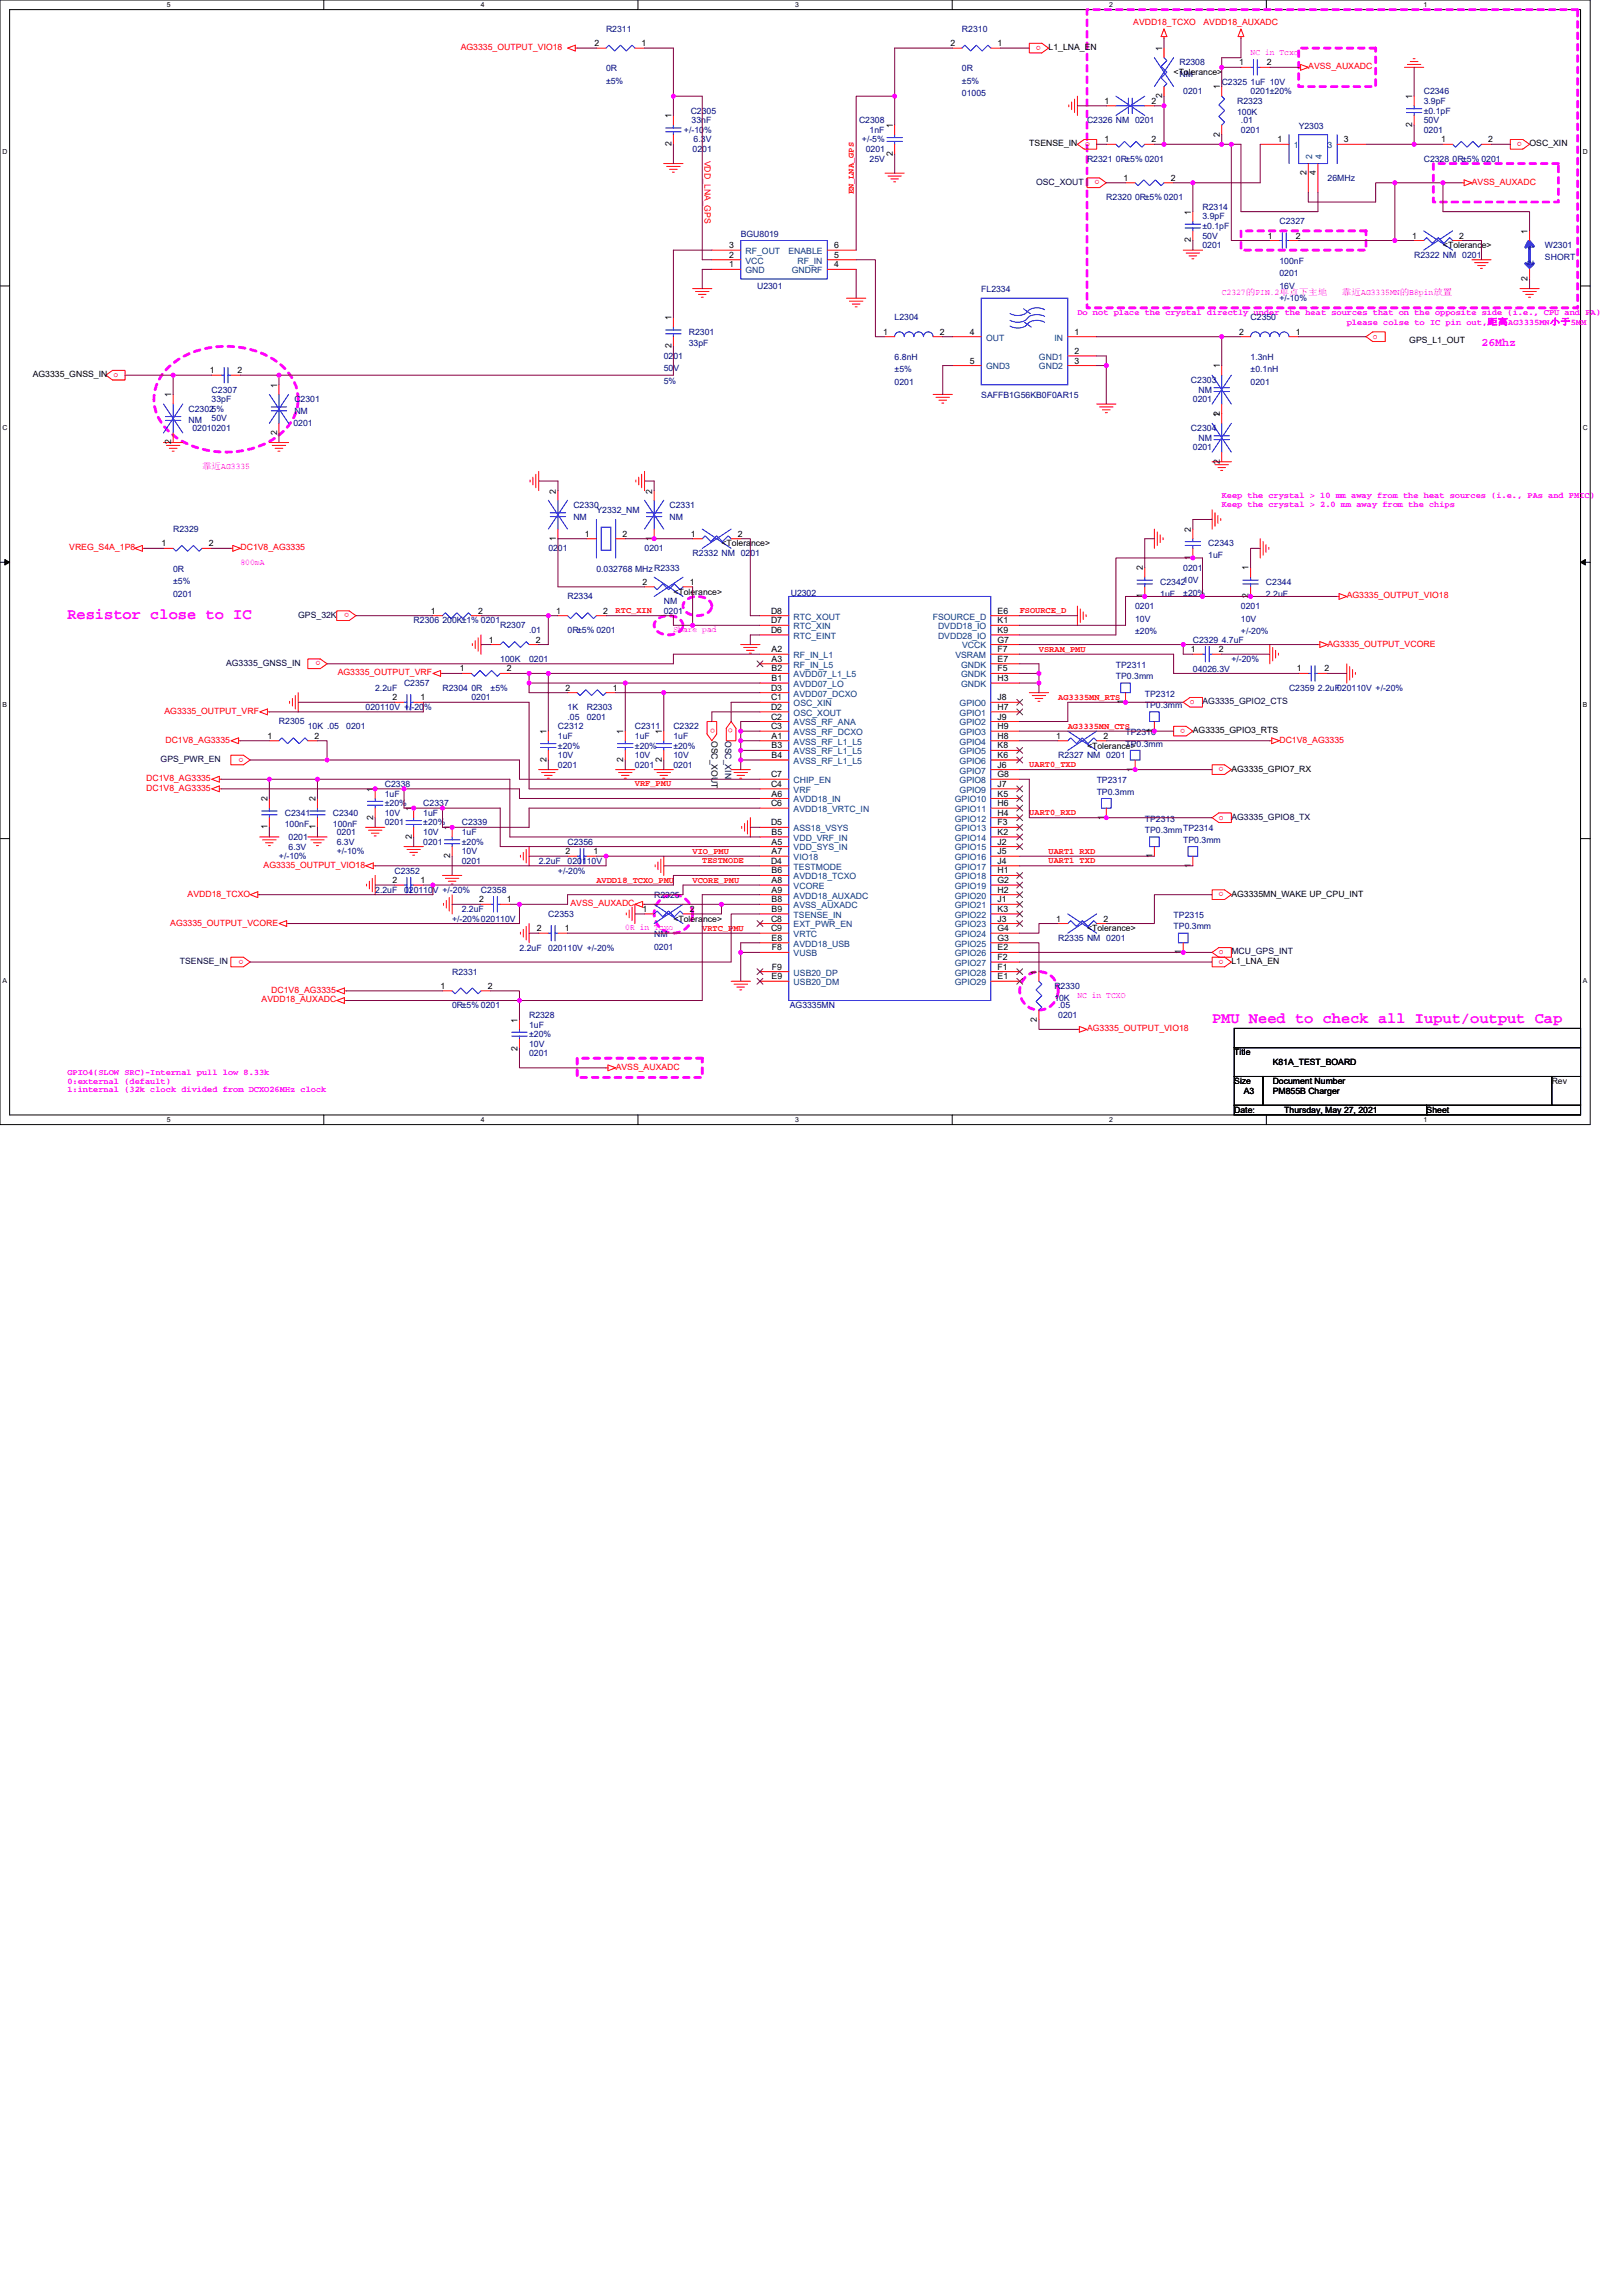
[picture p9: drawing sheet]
<svg xmlns="http://www.w3.org/2000/svg" width="210mm" height="297mm" viewBox="0 0 210 297" stroke-linecap="round" stroke-linejoin="round" font-family="sans-serif">
<defs><g id="words">
<g font-size="2" fill="#f0f">
<text x="8.7" y="80.1">Resistor close to IC</text>
<text x="156.8" y="132.3">PMU Need to check all Iuput/output Cap</text>
</g>
<text font-size="1.5" fill="#f0f" x="191.7" y="44.8">26Mhz</text>
<g font-size="1.1">
<text x="76.9" y="6">2</text>
<text x="83" y="6">1</text>
<text x="123" y="6">2</text>
<text x="129.1" y="6">1</text>
<text x="135.7" y="6.5">L1_LNA_EN</text>
<text x="150.3" y="6.6" transform="rotate(-90 150.3 6.6)">1</text>
<text x="151.8" y="9.7">&lt;Tolerance&gt;</text>
<text x="157.8" y="11.6" transform="rotate(-90 157.8 11.6)">1</text>
<text x="160.3" y="8.5">1</text>
<text x="163.9" y="8.5">2</text>
<text x="86.9" y="15.3" transform="rotate(-90 86.9 15.3)">1</text>
<text x="115.5" y="16.6" transform="rotate(-90 115.5 16.6)">1</text>
<text x="142.9" y="13.4">1</text>
<text x="149" y="13.4">2</text>
<text x="150.3" y="12.7" transform="rotate(-90 150.3 12.7)">2</text>
<text x="157.8" y="17.7" transform="rotate(-90 157.8 17.7)">2</text>
<text x="182.7" y="16.4" transform="rotate(-90 182.7 16.4)">2</text>
<text x="182.7" y="12.8" transform="rotate(-90 182.7 12.8)">1</text>
<text x="86.9" y="18.9" transform="rotate(-90 86.9 18.9)">2</text>
<text x="115.5" y="20.2" transform="rotate(-90 115.5 20.2)">2</text>
<text x="133.2" y="18.9">TSENSE_IN</text>
<text x="142.9" y="18.4">1</text>
<text x="145.4" y="23.4">1</text>
<text x="149" y="18.4">2</text>
<text x="151.5" y="23.4">2</text>
<text x="165.3" y="18.4">1</text>
<text x="169" y="22.6" transform="rotate(-90 169 22.6)">2</text>
<text x="170.3" y="22.6" transform="rotate(-90 170.3 22.6)">4</text>
<text x="173.9" y="18.4">3</text>
<text x="186.4" y="18.4">1</text>
<text x="192.5" y="18.4">2</text>
<text x="197.9" y="18.9">OSC_XIN</text>
<text x="154.1" y="27.8" transform="rotate(-90 154.1 27.8)">1</text>
<text x="94.3" y="34.6">1</text>
<text x="94.3" y="33.4">2</text>
<text x="94.3" y="32.1">3</text>
<text x="107.9" y="34.6">4</text>
<text x="107.9" y="33.4">5</text>
<text x="107.9" y="32.1">6</text>
<text x="154.1" y="31.4" transform="rotate(-90 154.1 31.4)">2</text>
<text x="164" y="30.9">1</text>
<text x="167.6" y="30.9">2</text>
<text x="182.7" y="30.9">1</text>
<text x="186.7" y="32.1">&lt;Tolerance&gt;</text>
<text x="188.8" y="30.9">2</text>
<text x="197.6" y="30.2" transform="rotate(-90 197.6 30.2)">1</text>
<text x="86.9" y="41.4" transform="rotate(-90 86.9 41.4)">1</text>
<text x="197.6" y="36.3" transform="rotate(-90 197.6 36.3)">2</text>
<text x="86.9" y="45.1" transform="rotate(-90 86.9 45.1)">2</text>
<text x="114.3" y="43.3">1</text>
<text x="121.6" y="43.3">2</text>
<text x="125.5" y="43.3">4</text>
<text x="125.5" y="47">5</text>
<text x="139" y="47">3</text>
<text x="139" y="45.8">2</text>
<text x="139" y="43.3">1</text>
<text x="157.8" y="47.7" transform="rotate(-90 157.8 47.7)">1</text>
<text x="160.3" y="43.3">2</text>
<text x="167.6" y="43.3">1</text>
<text x="182.3" y="44.3">GPS_L1_OUT</text>
<text x="4.2" y="48.8">AG3335_GNSS_IN</text>
<text x="22.1" y="51.4" transform="rotate(-90 22.1 51.4)">1</text>
<text x="27.1" y="48.3">1</text>
<text x="30.7" y="48.3">2</text>
<text x="35.8" y="50.2" transform="rotate(-90 35.8 50.2)">1</text>
<text x="157.8" y="53.9" transform="rotate(-90 157.8 53.9)">12</text>
<text x="22.1" y="57.5" transform="rotate(-90 22.1 57.5)">2</text>
<text x="35.8" y="56.3" transform="rotate(-90 35.8 56.3)">2</text>
<text x="157.8" y="60" transform="rotate(-90 157.8 60)">2</text>
<text x="71.9" y="63.8" transform="rotate(-90 71.9 63.8)">2</text>
<text x="84.4" y="63.8" transform="rotate(-90 84.4 63.8)">2</text>
<text x="20.9" y="70.7">1</text>
<text x="27" y="70.7">2</text>
<text x="71.9" y="69.9" transform="rotate(-90 71.9 69.9)">1</text>
<text x="75.7" y="69.4">1</text>
<text x="80.5" y="69.4">2</text>
<text x="84.4" y="69.9" transform="rotate(-90 84.4 69.9)">1</text>
<text x="89.4" y="69.4">1</text>
<text x="93.3" y="70.7">&lt;Tolerance&gt;</text>
<text x="95.5" y="69.4">2</text>
<text x="154.1" y="68.8" transform="rotate(-90 154.1 68.8)">2</text>
<text x="83.1" y="75.7">2</text>
<text x="87.1" y="76.9">&lt;Tolerance&gt;</text>
<text x="89.2" y="75.7">1</text>
<text x="147.9" y="77.4" transform="rotate(-90 147.9 77.4)">1</text>
<text x="147.9" y="73.8" transform="rotate(-90 147.9 73.8)">2</text>
<text x="154.1" y="72.4" transform="rotate(-90 154.1 72.4)">1</text>
<text x="161.5" y="77.4" transform="rotate(-90 161.5 77.4)">2</text>
<text x="161.5" y="73.8" transform="rotate(-90 161.5 73.8)">1</text>
<text x="55.8" y="79.4">1</text>
<text x="61.9" y="79.4">2</text>
<text x="63.2" y="83.1">1</text>
<text x="69.3" y="83.1">2</text>
<text x="71.9" y="79.4">1</text>
<text x="78" y="79.4">2</text>
<text x="99.8" y="79.4">D8</text>
<text x="99.8" y="81.9">D6</text>
<text x="99.8" y="80.6">D7</text>
<text x="129.1" y="80.6">K1</text>
<text x="129.1" y="83.1">G7</text>
<text x="129.1" y="81.9">K9</text>
<text x="129.1" y="79.4">E6</text>
<text x="59.5" y="86.9">1</text>
<text x="65.6" y="86.9">2</text>
<text x="73.2" y="89.4">2</text>
<text x="79.3" y="89.4">1</text>
<text x="99.8" y="89.4">D3</text>
<text x="99.8" y="85.6">A3</text>
<text x="99.8" y="88.1">B1</text>
<text x="99.8" y="84.4">A2</text>
<text x="99.8" y="86.9">B2</text>
<text x="129.1" y="86.9">F5</text>
<text x="129.1" y="84.4">F7</text>
<text x="129.1" y="85.6">E7</text>
<text x="129.1" y="88.1">H3</text>
<text x="154.1" y="84.4">1</text>
<text x="157.7" y="84.4">2</text>
<text x="167.8" y="86.9">1</text>
<text x="171.4" y="86.9">2</text>
<text x="34.6" y="95.6">1</text>
<text x="40.7" y="95.6">2</text>
<text x="50.8" y="90.6">2</text>
<text x="54.4" y="90.6">1</text>
<text x="70.7" y="95" transform="rotate(-90 70.7 95)">1</text>
<text x="80.6" y="95" transform="rotate(-90 80.6 95)">1</text>
<text x="85.6" y="95" transform="rotate(-90 85.6 95)">1</text>
<text x="92.1" y="95.8" transform="rotate(90 92.1 95.8)">OSC_XOUT</text>
<text x="99.8" y="93.1">C2</text>
<text x="99.8" y="90.6">C1</text>
<text x="99.8" y="94.3">C3</text>
<text x="99.8" y="91.8">D2</text>
<text x="99.8" y="95.6">A1</text>
<text x="129.1" y="95.6">H8</text>
<text x="129.1" y="90.6">J8</text>
<text x="129.1" y="91.8">H7</text>
<text x="129.1" y="93.1">J9</text>
<text x="129.1" y="94.3">H9</text>
<text x="136.7" y="95.6">1</text>
<text x="142.8" y="95.6">2</text>
<text x="145.4" y="91.1" transform="rotate(-90 145.4 91.1)">1</text>
<text x="149.1" y="94.8" transform="rotate(-90 149.1 94.8)">1</text>
<text x="154.3" y="94.8">AG3335_GPIO3_RTS</text>
<text x="70.7" y="98.6" transform="rotate(-90 70.7 98.6)">2</text>
<text x="80.6" y="98.6" transform="rotate(-90 80.6 98.6)">2</text>
<text x="85.6" y="98.6" transform="rotate(-90 85.6 98.6)">2</text>
<text x="99.8" y="101.8">C4</text>
<text x="99.8" y="100.6">C7</text>
<text x="99.8" y="98.1">B4</text>
<text x="99.8" y="96.8">B3</text>
<text x="129.1" y="101.8">J7</text>
<text x="129.1" y="100.6">G8</text>
<text x="129.1" y="98.1">K6</text>
<text x="129.1" y="96.8">K8</text>
<text x="129.1" y="99.3">J6</text>
<text x="140.6" y="96.8">&lt;Tolerance&gt;</text>
<text x="146.6" y="99.8" transform="rotate(-90 146.6 99.8)">1</text>
<text x="159.3" y="99.8">AG3335_GPIO7_RX</text>
<text x="34.6" y="107.3" transform="rotate(-90 34.6 107.3)">1</text>
<text x="34.6" y="103.7" transform="rotate(-90 34.6 103.7)">2</text>
<text x="40.8" y="107.3" transform="rotate(-90 40.8 107.3)">1</text>
<text x="40.8" y="103.7" transform="rotate(-90 40.8 103.7)">2</text>
<text x="48.3" y="106" transform="rotate(-90 48.3 106)">2</text>
<text x="48.3" y="102.4" transform="rotate(-90 48.3 102.4)">1</text>
<text x="53.3" y="104.9" transform="rotate(-90 53.3 104.9)">1</text>
<text x="58.2" y="107.4" transform="rotate(-90 58.2 107.4)">1</text>
<text x="99.8" y="106.8">D5</text>
<text x="99.8" y="104.3">C6</text>
<text x="99.8" y="103">A6</text>
<text x="129.1" y="106.8">F3</text>
<text x="129.1" y="103">K5</text>
<text x="129.1" y="104.3">H6</text>
<text x="129.1" y="105.5">H4</text>
<text x="142.9" y="106" transform="rotate(-90 142.9 106)">1</text>
<text x="53.3" y="108.5" transform="rotate(-90 53.3 108.5)">2</text>
<text x="58.2" y="111" transform="rotate(-90 58.2 111)">2</text>
<text x="73.2" y="110.5">2</text>
<text x="76.8" y="110.5">1</text>
<text x="99.8" y="111.8">D4</text>
<text x="99.8" y="109.3">A5</text>
<text x="99.8" y="110.5">A7</text>
<text x="99.8" y="108">B5</text>
<text x="99.8" y="113">B6</text>
<text x="129.1" y="108">K2</text>
<text x="129.1" y="111.8">J4</text>
<text x="129.1" y="110.5">J5</text>
<text x="129.1" y="113">H1</text>
<text x="129.1" y="109.3">J2</text>
<text x="149.1" y="111" transform="rotate(-90 149.1 111)">1</text>
<text x="154.1" y="112.3" transform="rotate(-90 154.1 112.3)">1</text>
<text x="50.8" y="114.2">2</text>
<text x="54.4" y="114.2">1</text>
<text x="62" y="116.7">2</text>
<text x="65.6" y="116.7">1</text>
<text x="83.1" y="118">1</text>
<text x="87.1" y="119.2">&lt;Tolerance&gt;</text>
<text x="89.2" y="118">2</text>
<text x="99.8" y="119.2">C8</text>
<text x="99.8" y="116.7">B8</text>
<text x="99.8" y="118">B9</text>
<text x="99.8" y="114.2">A8</text>
<text x="99.8" y="115.5">A9</text>
<text x="129.1" y="118">K3</text>
<text x="129.1" y="116.7">J1</text>
<text x="129.1" y="119.2">J3</text>
<text x="129.1" y="114.2">G2</text>
<text x="129.1" y="115.5">H2</text>
<text x="136.7" y="119.2">1</text>
<text x="142.8" y="119.2">2</text>
<text x="159.3" y="116">AG3335MN_WAKE UP_CPU_INT</text>
<text x="69.4" y="120.5">2</text>
<text x="73.1" y="120.5">1</text>
<text x="99.8" y="120.5">C9</text>
<text x="99.8" y="121.7">E8</text>
<text x="99.9" y="125.5">F9</text>
<text x="99.9" y="123">F8</text>
<text x="129.1" y="124.2">F2</text>
<text x="129.1" y="121.7">G3</text>
<text x="129.1" y="125.5">F1</text>
<text x="129.1" y="120.5">G4</text>
<text x="129.1" y="123">E2</text>
<text x="140.6" y="120.5">&lt;Tolerance&gt;</text>
<text x="152.8" y="123.5" transform="rotate(-90 152.8 123.5)">1</text>
<text x="159.3" y="124.7">L1_LNA_EN</text>
<text x="57" y="127.9">1</text>
<text x="63.1" y="127.9">2</text>
<text x="99.8" y="126.7">E9</text>
<text x="129.1" y="126.7">E1</text>
<text x="134.2" y="126.1" transform="rotate(-90 134.2 126.1)">1</text>
<text x="67" y="135.9" transform="rotate(-90 67 135.9)">2</text>
<text x="67" y="132.3" transform="rotate(-90 67 132.3)">1</text>
<text x="134.2" y="132.2" transform="rotate(-90 134.2 132.2)">2</text>
<text x="159.7" y="136.5">Title</text>
<text x="164.7" y="137.8">K81A_TEST_BOARD</text>
<text x="159.7" y="140.3">Size</text>
<text x="160.9" y="141.5">A3</text>
<text x="164.7" y="140.3">Document Number</text>
<text x="164.7" y="141.5">PM855B Charger</text>
<text x="200.8" y="140.3">Rev</text>
<text x="159.7" y="144">Date:</text>
<text x="166.2" y="144">Thursday, May 27, 2021</text>
<text x="184.6" y="144">Sheet</text>
</g>
<g font-size="1.1" fill="#000080">
<text x="78.4" y="4.1">R2311</text>
<text x="124.5" y="4.1">R2310</text>
<text x="78.4" y="9.2">0R</text>
<text x="78.4" y="10.8">±5%</text>
<text x="124.5" y="9.2">0R</text>
<text x="124.5" y="10.8">±5%</text>
<text x="152.6" y="8.5">R2308</text>
<text x="152.6" y="10">NM</text>
<text x="158.1" y="11">C2325 1uF 10V</text>
<text x="88.5" y="17.2">+/-10%</text>
<text x="89.4" y="14.7">C2305</text>
<text x="89.5" y="15.9">33nF</text>
<text x="111.1" y="15.9">C2308</text>
<text x="112.5" y="17.2">1nF</text>
<text x="124.5" y="12.5">01005</text>
<text x="140.6" y="15.9">C2326 NM 0201</text>
<text x="153.1" y="12.2">0201</text>
<text x="160.1" y="13.4">R2323</text>
<text x="160.1" y="14.9">100K</text>
<text x="160.6" y="15.9">.01</text>
<text x="160.6" y="17.2">0201</text>
<text x="161.8" y="12.2">0201±20%</text>
<text x="168" y="16.7">Y2303</text>
<text x="184.2" y="12.2">C2346</text>
<text x="184.2" y="13.4">3.9pF</text>
<text x="184.2" y="17.2">0201</text>
<text x="184.2" y="15.9">50V</text>
<text x="184.2" y="14.7">±0.1pF</text>
<text x="89.6" y="19.7">0201</text>
<text x="89.7" y="18.4">6.3V</text>
<text x="111.5" y="18.4">+/-5%</text>
<text x="112" y="19.7">0201</text>
<text x="112.5" y="20.9">25V</text>
<text x="140.6" y="20.9">R2321 0R±5% 0201</text>
<text x="171.8" y="23.4">26MHz</text>
<text x="184.2" y="20.9">C2328 0R±5% 0201</text>
<text x="143.1" y="25.9">R2320 0R±5% 0201</text>
<text x="155.6" y="27.1">R2314</text>
<text x="155.6" y="28.4">3.9pF</text>
<text x="155.6" y="29.6">±0.1pF</text>
<text x="165.5" y="29">C2327</text>
<text x="95.8" y="30.6">BGU8019</text>
<text x="155.6" y="32.1">0201</text>
<text x="155.6" y="30.9">50V</text>
<text x="165.5" y="34.1">100nF</text>
<text x="165.5" y="35.7">0201</text>
<text x="183" y="33.4">R2322 NM 0201</text>
<text x="199.9" y="32.1">W2301</text>
<text x="199.9" y="33.6">SHORT</text>
<text x="97.9" y="37.3">U2301</text>
<text x="115.7" y="41.5">L2304</text>
<text x="126.9" y="37.7">FL2334</text>
<text x="161.8" y="41.5">C2350</text>
<text x="165.5" y="37.3">16V</text>
<text x="165.5" y="39">+/-10%</text>
<text x="85.9" y="46.4">0201</text>
<text x="89.1" y="43.3">R2301</text>
<text x="89.1" y="44.8">33pF</text>
<text x="115.7" y="46.6">6.8nH</text>
<text x="161.8" y="46.6">1.3nH</text>
<text x="24.4" y="53.3">C23025%</text>
<text x="27.4" y="50.8">C2307</text>
<text x="27.4" y="52">33pF</text>
<text x="38.1" y="52">C2301</text>
<text x="38.1" y="53.5">NM</text>
<text x="85.9" y="48">50V</text>
<text x="85.9" y="49.7">5%</text>
<text x="115.7" y="48.2">±5%</text>
<text x="115.7" y="49.8">0201</text>
<text x="126.9" y="51.5">SAFFB1G56KB0F0AR15</text>
<text x="154.1" y="49.5">C2303</text>
<text x="154.3" y="52">0201</text>
<text x="155.1" y="50.8">NM</text>
<text x="161.8" y="48.2">±0.1nH</text>
<text x="161.8" y="49.8">0201</text>
<text x="24.4" y="54.8">NM</text>
<text x="24.9" y="55.8">02010201</text>
<text x="27.4" y="54.5">50V</text>
<text x="38" y="55.1">0201</text>
<text x="154.1" y="55.8">C2304</text>
<text x="154.3" y="58.3">0201</text>
<text x="155.1" y="57">NM</text>
<text x="74.2" y="65.7">C2330</text>
<text x="86.6" y="65.7">C2331</text>
<text x="22.4" y="68.8">R2329</text>
<text x="70.9" y="71.3">0201</text>
<text x="74.2" y="67.2">NM</text>
<text x="77.2" y="66.3">Y2332_NM</text>
<text x="83.4" y="71.3">0201</text>
<text x="86.6" y="67.2">NM</text>
<text x="89.6" y="71.9">R2332 NM 0201</text>
<text x="156.3" y="70.7">C2343</text>
<text x="22.4" y="73.9">0R</text>
<text x="22.4" y="75.6">±5%</text>
<text x="22.4" y="77.2">0201</text>
<text x="73.4" y="77.5">R2334</text>
<text x="77.2" y="73.9">0.032768 MHzR2333</text>
<text x="102.3" y="77.1">U2302</text>
<text x="150.1" y="75.7">C234210V</text>
<text x="150.1" y="77.2">1uF</text>
<text x="153.1" y="73.8">0201</text>
<text x="153.1" y="77.1">±20%</text>
<text x="156.3" y="72.2">1uF</text>
<text x="163.8" y="75.7">C2344</text>
<text x="163.8" y="77.2">2.2uF</text>
<text x="53.5" y="80.7">R2306 200K±1% 0201</text>
<text x="64.7" y="81.3">R2307</text>
<text x="68.5" y="81.9">.01</text>
<text x="73.4" y="81.9">0R±5% 0201</text>
<text x="85.9" y="78.2">NM</text>
<text x="85.9" y="79.4">0201</text>
<text x="146.9" y="78.8">0201</text>
<text x="146.9" y="80.4">10V</text>
<text x="146.9" y="82">±20%</text>
<text x="154.3" y="83.1">C2329 4.7uF</text>
<text x="160.6" y="78.8">0201</text>
<text x="160.6" y="80.4">10V</text>
<text x="160.6" y="82">+/-20%</text>
<text x="48.5" y="89.4">2.2uF</text>
<text x="52.3" y="88.7">C2357</text>
<text x="57.3" y="89.4">R2304 0R</text>
<text x="63.5" y="89.4">±5%</text>
<text x="64.7" y="85.6">100K</text>
<text x="68.5" y="85.6">0201</text>
<text x="144.4" y="86.4">TP2311</text>
<text x="144.4" y="87.9">TP0.3mm</text>
<text x="154.3" y="86.9">04026.3V</text>
<text x="159.3" y="85.6">+/-20%</text>
<text x="166.8" y="89.4">C2359 2.2uF020110V +/-20%</text>
<text x="36.1" y="93.7">R2305</text>
<text x="39.8" y="94.3">10K .05</text>
<text x="44.8" y="94.3">0201</text>
<text x="47.3" y="91.9">020110V +/-20%</text>
<text x="61" y="90.6">0201</text>
<text x="72.2" y="94.3">C2312</text>
<text x="72.2" y="95.6">1uF</text>
<text x="73.4" y="91.9">1K</text>
<text x="73.4" y="93.1">.05</text>
<text x="75.9" y="91.9">R2303</text>
<text x="75.9" y="93.1">0201</text>
<text x="82.1" y="94.3">C2311</text>
<text x="82.1" y="95.6">1uF</text>
<text x="87.1" y="94.3">C2322</text>
<text x="87.1" y="95.6">1uF</text>
<text x="145.6" y="95.1">TP2316</text>
<text x="148.1" y="90.1">TP2312</text>
<text x="148.1" y="91.6">TP0.3mm</text>
<text x="49.8" y="101.8">C2338</text>
<text x="72.2" y="99.3">0201</text>
<text x="72.2" y="98.1">10V</text>
<text x="72.2" y="96.8">±20%</text>
<text x="82.1" y="99.3">0201</text>
<text x="82.1" y="98.1">10V</text>
<text x="82.1" y="96.8">±20%</text>
<text x="87.1" y="99.3">0201</text>
<text x="87.1" y="98.1">10V</text>
<text x="87.1" y="96.8">±20%</text>
<text x="136.9" y="98.1">R2327 NM 0201</text>
<text x="141.9" y="101.3">TP2317</text>
<text x="145.6" y="96.6">TP0.3mm</text>
<text x="36.8" y="105.5">C2341</text>
<text x="36.8" y="107">100nF</text>
<text x="43.1" y="105.5">C2340</text>
<text x="43.1" y="107">100nF</text>
<text x="49.8" y="103.1">1uF</text>
<text x="49.8" y="106.8">0201</text>
<text x="49.8" y="105.5">10V</text>
<text x="49.8" y="104.3">±20%</text>
<text x="54.8" y="104.3">C2337</text>
<text x="54.8" y="105.6">1uF</text>
<text x="54.8" y="106.8">±20%</text>
<text x="59.7" y="106.8">C2339</text>
<text x="141.9" y="102.8">TP0.3mm</text>
<text x="148.1" y="106.3">TP2313</text>
<text x="148.1" y="107.8">TP0.3mmTP2314</text>
<text x="36.1" y="111.2">+/-10%</text>
<text x="37.3" y="108.7">0201</text>
<text x="37.3" y="109.9">6.3V</text>
<text x="43.6" y="108">0201</text>
<text x="43.6" y="109.3">6.3V</text>
<text x="43.6" y="110.5">+/-10%</text>
<text x="51" y="113">C2352</text>
<text x="54.8" y="109.3">0201</text>
<text x="54.8" y="108">10V</text>
<text x="59.7" y="108">1uF</text>
<text x="59.7" y="111.8">0201</text>
<text x="59.7" y="110.5">10V</text>
<text x="59.7" y="109.3">±20%</text>
<text x="69.7" y="111.8">2.2uF</text>
<text x="72.2" y="113">+/-20%</text>
<text x="73.4" y="111.8">020110V</text>
<text x="73.4" y="109.3">C2356</text>
<text x="153.1" y="109">TP0.3mm</text>
<text x="48.5" y="115.5">2.2uF</text>
<text x="52.3" y="115.5">020110V +/-20%</text>
<text x="58.5" y="119.2">+/-20%020110V</text>
<text x="59.7" y="118">2.2uF</text>
<text x="62.2" y="115.5">C2358</text>
<text x="70.9" y="118.6">C2353</text>
<text x="84.6" y="116.1">R2325</text>
<text x="151.8" y="118.7">TP2315</text>
<text x="67.2" y="123">2.2uF</text>
<text x="70.9" y="123">020110V +/-20%</text>
<text x="84.6" y="121.2">NM</text>
<text x="84.6" y="122.8">0201</text>
<text x="136.9" y="121.7">R2335 NM 0201</text>
<text x="151.8" y="120.2">TP0.3mm</text>
<text x="58.5" y="126.1">R2331</text>
<text x="58.5" y="130.4">0R±5% 0201</text>
<text x="68.5" y="131.7">R2328</text>
<text x="102.2" y="130.4">AG3335MN</text>
<text x="136.4" y="128">R2330</text>
<text x="136.4" y="129.4">10K</text>
<text x="136.9" y="130.4">.05</text>
<text x="136.9" y="131.7">0201</text>
<text x="68.5" y="132.9">1uF</text>
<text x="68.5" y="136.7">0201</text>
<text x="68.5" y="135.4">10V</text>
<text x="68.5" y="134.2">±20%</text>
</g>
<g font-size="1.1" fill="#f00">
<text x="134.7" y="5.9" transform="rotate(-180 134.7 5.9)">o</text>
<text x="146.6" y="3.2">AVDD18_TCXO</text>
<text x="155.7" y="3.2">AVDD18_AUXADC</text>
<text x="59.6" y="6.5">AG3335_OUTPUT_VIO18</text>
<text x="169.3" y="9">AVSS_AUXADC</text>
<text x="91.1" y="20.8" transform="rotate(90 91.1 20.8)">VDD_LNA_GPS</text>
<text x="140.4" y="18.9">o</text>
<text x="142.3" y="23.3" transform="rotate(-180 142.3 23.3)">o</text>
<text x="190.4" y="23.9">AVSS_AUXADC</text>
<text x="196.9" y="18.4" transform="rotate(-180 196.9 18.4)">o</text>
<text x="110.5" y="25.1" transform="rotate(-90 110.5 25.1)">EN_LNA_GPS</text>
<text x="177.6" y="43.8">o</text>
<text x="14.7" y="48.8">o</text>
<text x="9" y="71.2">VREG_S4A_1P8</text>
<text x="31.1" y="71.2">DC1V8_AG3335</text>
<text x="174.2" y="77.4">AG3335_OUTPUT_VIO18</text>
<text x="45.2" y="79.3" transform="rotate(-180 45.2 79.3)">o</text>
<text x="79.7" y="79.3">RTC_XIN</text>
<text x="131.9" y="79.3">FSOURCE_D</text>
<text x="171.8" y="83.6">AG3335_OUTPUT_VCORE</text>
<text x="41.4" y="85.6" transform="rotate(-180 41.4 85.6)">o</text>
<text x="43.7" y="87.4">AG3335_OUTPUT_VRF</text>
<text x="134.4" y="84.3">VSRAM_PMU</text>
<text x="21.3" y="92.4">AG3335_OUTPUT_VRF</text>
<text x="92.4" y="94.8" transform="rotate(-90 92.4 94.8)">o</text>
<text x="94.3" y="94.2" transform="rotate(90 94.3 94.2)">o</text>
<text x="136.9" y="90.6">AG3335MN_RTS</text>
<text x="138.1" y="94.3">AG3335MN_CTS</text>
<text x="153.3" y="94.3" transform="rotate(-180 153.3 94.3)">o</text>
<text x="154" y="91.1">o</text>
<text x="18.9" y="101.1">DC1V8_AG3335</text>
<text x="21.4" y="96.1">DC1V8_AG3335</text>
<text x="31.5" y="98" transform="rotate(-180 31.5 98)">o</text>
<text x="82.1" y="101.8">VRF_PMU</text>
<text x="133.2" y="99.3">UART0_TXD</text>
<text x="158.3" y="99.3" transform="rotate(-180 158.3 99.3)">o</text>
<text x="165.5" y="96.1">DC1V8_AG3335</text>
<text x="18.9" y="102.3">DC1V8_AG3335</text>
<text x="133.2" y="105.5">UART0_RXD</text>
<text x="157.7" y="106.1">o</text>
<text x="34.1" y="112.3">AG3335_OUTPUT_VIO18</text>
<text x="89.6" y="110.5">VIO_PMU</text>
<text x="90.9" y="111.7">TESTMODE</text>
<text x="135.7" y="111.7">UART1 TXD</text>
<text x="135.7" y="110.5">UART1 RXD</text>
<text x="22" y="119.7">AG3335_OUTPUT_VCORE</text>
<text x="24.3" y="116">AVDD18_TCXO</text>
<text x="73.8" y="117.2">AVSS_AUXADC</text>
<text x="77.2" y="114.2">AVDD18_TCXO_PMU</text>
<text x="89.6" y="114.2">VCORE_PMU</text>
<text x="158.3" y="115.4" transform="rotate(-180 158.3 115.4)">o</text>
<text x="31.5" y="124.1" transform="rotate(-180 31.5 124.1)">o</text>
<text x="90.9" y="120.4">VRTC_PMU</text>
<text x="157.7" y="123.5">o</text>
<text x="158.3" y="124.1" transform="rotate(-180 158.3 124.1)">o</text>
<text x="33.9" y="129.7">AVDD18_AUXADC</text>
<text x="35.1" y="128.4">DC1V8_AG3335</text>
<text x="140.6" y="133.4">AG3335_OUTPUT_VIO18</text>
<text x="79.7" y="138.4">AVSS_AUXADC</text>
</g>
<g font-size="1.1" fill="#f0f">
<text x="161.8" y="7.1">NC in Tcxo</text>
<text x="139.4" y="40.8">Do not place the crystal directly under the heat sources that on the opposite side (i.e., CPU and PA)</text>
<text x="158.1" y="38.2">C2327的PIN.2单点下主地</text>
<text x="173.6" y="38.2">靠近AG3335MN的B8pin放置</text>
<text x="174.2" y="42">please colse to IC pin out,距离AG3335MN小于5MM</text>
<text x="26.1" y="60.6">靠近AG3335</text>
<text x="158.1" y="64.4">Keep the crystal &gt; 10 mm away from the heat sources (i.e., PAs and PMIC)</text>
<text x="158.1" y="65.5">Keep the crystal &gt; 2.0 mm away from the chips</text>
<text x="31.1" y="73.1">800mA</text>
<text x="87.1" y="81.8">Share pad</text>
<text x="80.9" y="120.4">0R in Tcxo</text>
<text x="139.4" y="129.1">NC in TCXO</text>
<text x="8.7" y="139.1">GPIO4(SLOW SRC)-Internal pull low 8.33k</text>
<text x="8.7" y="140.2">0:external (default)</text>
<text x="8.7" y="141.3">1:internal (32k clock divided from DCXO26MHz clock</text>
</g>
<g font-size="1.1" fill="#000040">
<text x="134" y="23.9">OSC_XOUT</text>
<text x="38.6" y="79.9">GPS_32K</text>
<text x="29.2" y="86.1">AG3335_GNSS_IN</text>
<text x="93.8" y="95.8" transform="rotate(90 93.8 95.8)">OSC_XIN</text>
<text x="155.6" y="91.1">AG3335_GPIO2_CTS</text>
<text x="20.8" y="98.6">GPS_PWR_EN</text>
<text x="159.3" y="106">AG3335_GPIO8_TX</text>
<text x="23.3" y="124.7">TSENSE_IN</text>
<text x="159.3" y="123.5">MCU_GPS_INT</text>
</g>
<g font-size="1.1" fill="#004080">
<text x="167.4" y="19.2">1</text>
<text x="169.8" y="20.5" transform="rotate(-90 169.8 20.5)">2</text>
<text x="171" y="20.5" transform="rotate(-90 171 20.5)">4</text>
<text x="171.8" y="19.2">3</text>
<text x="96.5" y="35.4">GND</text>
<text x="96.5" y="34.1">VCC</text>
<text x="96.5" y="32.9">RF_OUT</text>
<text x="102" y="32.9">ENABLE</text>
<text x="102.4" y="35.4">GNDRF</text>
<text x="103.2" y="34.1">RF_IN</text>
<text x="198.4" y="34.2" transform="rotate(-90 198.4 34.2)">2</text>
<text x="198.4" y="32.4" transform="rotate(-90 198.4 32.4)">1</text>
<text x="127.6" y="44.1">OUT</text>
<text x="127.6" y="47.8">GND3</text>
<text x="134.4" y="47.8">GND2</text>
<text x="134.4" y="46.6">GND1</text>
<text x="136.4" y="44.1">IN</text>
<text x="102.7" y="80.2">RTC_XOUT</text>
<text x="102.7" y="82.6">RTC_EINT</text>
<text x="102.7" y="81.4">RTC_XIN</text>
<text x="120.7" y="80.2">FSOURCE_D</text>
<text x="121.4" y="81.4">DVDD18_IO</text>
<text x="121.4" y="82.6">DVDD28_IO</text>
<text x="124.5" y="83.9">VCCK</text>
<text x="102.7" y="86.4">RF_IN_L5</text>
<text x="102.7" y="88.9">AVDD07_LO</text>
<text x="102.7" y="85.1">RF_IN_L1</text>
<text x="102.7" y="87.6">AVDD07_L1_L5</text>
<text x="123.6" y="85.1">VSRAM</text>
<text x="124.3" y="87.6">GNDK</text>
<text x="124.3" y="86.4">GNDK</text>
<text x="124.3" y="88.9">GNDK</text>
<text x="102.7" y="90.1">AVDD07_DCXO</text>
<text x="102.7" y="93.8">AVSS_RF_ANA</text>
<text x="102.7" y="91.4">OSC_XIN</text>
<text x="102.7" y="95.1">AVSS_RF_DCXO</text>
<text x="102.7" y="92.6">OSC_XOUT</text>
<text x="124.2" y="91.4">GPIO0</text>
<text x="124.2" y="92.6">GPIO1</text>
<text x="124.2" y="93.8">GPIO2</text>
<text x="124.2" y="95.1">GPIO3</text>
<text x="102.7" y="96.3">AVSS_RF_L1_L5</text>
<text x="102.7" y="98.8">AVSS_RF_L1_L5</text>
<text x="102.7" y="97.6">AVSS_RF_L1_L5</text>
<text x="102.7" y="101.3">CHIP_EN</text>
<text x="124.2" y="96.3">GPIO4</text>
<text x="124.2" y="101.3">GPIO8</text>
<text x="124.2" y="98.8">GPIO6</text>
<text x="124.2" y="97.6">GPIO5</text>
<text x="124.2" y="100.1">GPIO7</text>
<text x="102.7" y="107.5">ASS18_VSYS</text>
<text x="102.7" y="103.8">AVDD18_IN</text>
<text x="102.7" y="105">AVDD18_VRTC_IN</text>
<text x="102.7" y="102.6">VRF</text>
<text x="123.5" y="107.5">GPIO13</text>
<text x="123.5" y="103.8">GPIO10</text>
<text x="123.5" y="105">GPIO11</text>
<text x="123.5" y="106.3">GPIO12</text>
<text x="124.2" y="102.6">GPIO9</text>
<text x="102.7" y="110">VDD_SYS_IN</text>
<text x="102.7" y="112.5">TESTMODE</text>
<text x="102.7" y="111.3">VIO18</text>
<text x="102.7" y="108.8">VDD_VRF_IN</text>
<text x="102.7" y="113.8">AVDD18_TCXO</text>
<text x="123.5" y="108.8">GPIO14</text>
<text x="123.5" y="112.5">GPIO17</text>
<text x="123.5" y="111.3">GPIO16</text>
<text x="123.5" y="113.8">GPIO18</text>
<text x="123.5" y="110">GPIO15</text>
<text x="102.7" y="117.5">AVSS_AUXADC</text>
<text x="102.7" y="120">EXT_PWR_EN</text>
<text x="102.7" y="118.7">TSENSE_IN</text>
<text x="102.7" y="115">VCORE</text>
<text x="102.7" y="116.2">AVDD18_AUXADC</text>
<text x="123.5" y="118.7">GPIO22</text>
<text x="123.5" y="117.5">GPIO21</text>
<text x="123.5" y="120">GPIO23</text>
<text x="123.5" y="115">GPIO19</text>
<text x="123.5" y="116.2">GPIO20</text>
<text x="102.7" y="123.7">VUSB</text>
<text x="102.7" y="122.5">AVDD18_USB</text>
<text x="102.7" y="121.2">VRTC</text>
<text x="123.5" y="125">GPIO27</text>
<text x="123.5" y="122.5">GPIO25</text>
<text x="123.5" y="121.2">GPIO24</text>
<text x="123.5" y="123.7">GPIO26</text>
<text x="102.7" y="126.2">USB20_DP</text>
<text x="102.7" y="127.5">USB20_DM</text>
<text x="123.5" y="127.5">GPIO29</text>
<text x="123.5" y="126.2">GPIO28</text>
</g>
<g font-size=".9">
<text x="21.6" y=".9">5</text>
<text x="62.2" y=".9">4</text>
<text x="102.9" y=".9">3</text>
<text x="143.5" y=".9">2</text>
<text x="184.2" y=".9">1</text>
<text x=".3" y="19.9">D</text>
<text x="204.8" y="19.9">D</text>
<text x=".3" y="55.7">C</text>
<text x="204.8" y="55.7">C</text>
<text x=".3" y="91.4">B</text>
<text x="204.8" y="91.4">B</text>
<text x=".3" y="127.2">A</text>
<text x="204.8" y="127.2">A</text>
<text x="21.6" y="145.2">5</text>
<text x="62.2" y="145.2">4</text>
<text x="102.9" y="145.2">3</text>
<text x="143.5" y="145.2">2</text>
<text x="184.2" y="145.2">1</text>
</g>
</g></defs>
<path d="M0 0h205.7v145.5h-205.7zM1.2 1.2h203.3v143h-203.3z" fill="none" stroke="#000" stroke-width=".13"/>
<g fill="#fff">
<path d="M21.6 .1h.5v1h-.5z"/>
<path d="M21.6 144.4h.5v1h-.5z"/>
</g>
<path d="M41.9 0v1.2M41.9 144.2v1.3" fill="none" stroke="#000" stroke-width=".13"/>
<g fill="#fff">
<path d="M62.2 .1h.5v1h-.5z"/>
<path d="M62.2 144.4h.5v1h-.5z"/>
</g>
<path d="M82.5 0v1.2M82.5 144.2v1.3" fill="none" stroke="#000" stroke-width=".13"/>
<g fill="#fff">
<path d="M102.9 .1h.5v1h-.5z"/>
<path d="M102.9 144.4h.5v1h-.5z"/>
</g>
<path d="M123.2 0v1.2M123.2 144.2v1.3" fill="none" stroke="#000" stroke-width=".13"/>
<g fill="#fff">
<path d="M143.5 .1h.5v1h-.5z"/>
<path d="M143.5 144.4h.5v1h-.5z"/>
</g>
<path d="M163.8 0v1.2M163.8 144.2v1.3" fill="none" stroke="#000" stroke-width=".13"/>
<g fill="#fff">
<path d="M184.2 .1h.5v1h-.5z"/>
<path d="M184.2 144.4h.5v1h-.5z"/>
<path d="M.3 19.1h.7v1h-.7z"/>
<path d="M204.8 19.1h.6v1h-.6z"/>
<path d="M.3 54.9h.7v1h-.7z"/>
<path d="M204.8 54.9h.6v1h-.6z"/>
</g>
<path d="M0 37h1.2M204.5 37h1.2" fill="none" stroke="#000" stroke-width=".13"/>
<g fill="#fff">
<path d="M.3 90.6h.6v1h-.6z"/>
<path d="M204.8 90.6h.6v1h-.6z"/>
</g>
<path d="M0 72.7h1.2M204.5 72.7h1.2" fill="none" stroke="#000" stroke-width=".13"/>
<path d="M.6 72.4l.6 .3-.6 .4zM204.5 72.7l.6-.3v.7z" fill="#000" stroke="#000" stroke-width=".13"/>
<g fill="#fff">
<path d="M.3 126.4h.6v1h-.6z"/>
<path d="M204.8 126.4h.6v1h-.6z"/>
</g>
<path d="M0 108.5h1.2M204.5 108.5h1.2M159.7 133h44.8v2.5h-44.8zM159.7 135.5h44.8v3.8h-44.8zM159.7 139.3h3.7v3.7h-3.7zM163.4 139.3h37.4v3.7h-37.4zM200.8 139.3h3.7v3.7h-3.7zM159.7 143h24.9v1.2h-24.9zM184.6 143h19.9v1.2h-19.9z" fill="none" stroke="#000" stroke-width=".13"/>
<g fill="none" stroke="#f0f" stroke-width=".37" stroke-dasharray=".7 .7">
<path d="M140.6 1.2h63.5v38.6h-63.5zM168 6.2h10v5h-10zM160.6 29.9h16.1v2.5h-16.1zM185.4 21.2h16.2v4.9h-16.2zM21.9 47.5a11.6 11.6 0 0 1 12.1-1.8 7.3 7.3 0 0 1 4.5 5 5.8 5.8 0 0 1-2.7 5.8 11.9 11.9 0 0 1-13.2 0 5.6 5.6 0 0 1-2-7.5l.6-.8zM88.7 77.7a2.36 2.36 0 0 1 3.3 .3 1.05 1.05 0 0 1-.7 1.4 2.29 2.29 0 0 1-2.8-.6l-.1-.4 .1-.4zM85 80.2a2.36 2.36 0 0 1 3.3 .3 1.05 1.05 0 0 1-.7 1.4 2.29 2.29 0 0 1-2.9-.6l-.1-.4 .1-.4zM74.7 136.9h16.2v2.5h-16.2z"/>
<circle cx="87.1" cy="118.2" r="2.49"/>
<circle cx="134.4" cy="128.2" r="2.49"/>
</g>
<g fill="none" stroke="#f00" stroke-width=".13">
<path d="M73.4 6.2l1-.4v.8zM74.4 6.2h.3M77.2 6.2h1.2M82.1 6.2h1.3M87.1 14.9v1.3M87.1 17.4v1.3M115.7 16.2v1.2M115.7 18.7v1.2M123.2 6.2h1.3M128.2 6.2h1.2M133.2 5.6h1.6l.9 .6-.9 .6h-1.6zM138.3 13.6v.2"/>
<path d="M138.6 13.2v1M139 12.8v1.8M139.4 12.4v2.5M139.4 18.7l.9-.7h1.6v1.3h-1.6zM143.1 18.7h1.3M143.1 13.7h1.3M148.1 18.7h1.3M148.1 13.7h1.3M150.6 4.7v.3M150.6 6.2v1.3M150.6 11.2v1.2M150.6 3.7l.4 1h-.8z"/>
<path d="M158.1 11.2v1.2M158.1 16.2v1.2M160.6 4.7v.3M160.6 3.7l.3 1h-.7zM160.6 8.7h1.2M163 8.7h1.3M163 18.7h3.8M168 8.7h.3M168.3 8.3l1 .4-1 .4zM173 18.7h3.7M181.7 8.7h2.5M182.1 8.3h1.7"/>
<path d="M182.5 8h1M182.8 7.6h.3M183 12.4v1.3M183 14.9v1.3M186.7 18.7h1.2M191.7 18.7h1.2M195.4 18h1.6l.9 .7-.9 .6h-1.6zM85.9 21.2h2.5M86.3 21.5h1.7M86.6 21.9h1M87 22.3h.2M89.6 37.3h2.5"/>
<path d="M90 37.7h1.7M90.4 38.1h1M90.7 38.5h.3M92.1 34.8h3.7M92.1 33.6h3.7M92.1 32.4h3.7M107 34.8h3.8M107 33.6h3.8M107 32.4h3.8M109.5 38.6h2.5M109.9 39h1.7M110.3 39.3h1"/>
<path d="M110.6 39.7h.3M114.5 22.4h2.5M114.9 22.8h1.7M115.3 23.2h.9M115.6 23.5h.3M140.6 23h1.7l.8 .6-.8 .7h-1.7zM145.6 23.6h1.3M150.6 23.6h1.2M153.1 32.4h2.5M153.5 32.7h1.7M153.8 33.1h1M154.2 33.5h.3"/>
<path d="M154.3 27.4v1.2M154.3 29.9v1.2M164.3 31.1h1.2M166.8 31.1h1.2M169.3 21.2v3.7M170.5 21.2v3.7M183 31.1h1.2M187.9 31.1h1.3M189.2 23.6h.2M189.4 23.3l1 .3-1 .4zM190.4 33.6h2.5M190.8 34h1.7"/>
<path d="M191.2 34.4h1M191.5 34.7h.3M196.6 37.3h2.5M197 37.7h1.8M197.4 38.1h1M197.8 38.5h.2M197.9 29.9v1.2M197.9 34.8v1.3M13.7 48.5l.9-.6h1.6v1.3h-1.6zM21.2 57.3h2.4M21.5 57.6h1.8M21.9 58h1"/>
<path d="M22.3 58.4h.2M22.4 51v1.3M22.4 56v1.3M27.4 48.5h1.2M29.9 48.5h1.2M34.8 57.3h2.5M35.2 57.6h1.8M35.6 58h1M36 58.4h.2M36.1 49.8v1.2M36.1 54.8v1.2M87.1 41.1v1.2"/>
<path d="M87.1 43.6v1.2M114.5 43.6h1.2M120.7 51h2.5M120.7 43.6h1.3M121.1 51.4h1.7M121.5 51.8h1M121.8 52.1h.3M123.2 43.6h3.7M123.2 47.3h3.7M138.2 43.6h3.7M138.2 47.3h3.7M138.2 46.1h3.7"/>
<path d="M141.9 52.3h2.5M142.3 52.6h1.7M142.6 53h1M143 53.4h.3M156.8 59.7h2.5M158.1 47.3v1.2M158.1 52.3v2.5M158.1 58.5v1.2M160.6 43.6h1.2M166.8 43.6h1.2M176.7 43.6l.9-.7h1.6v1.3h-1.6zM17.4 70.9l1-.3v.7z"/>
<path d="M18.4 70.9h.3M21.2 70.9h1.2M26.1 70.9h1.3M29.9 70.9h.2M30.1 70.6l1 .3-1 .4zM43.6 79h1.6l.9 .7-.9 .6h-1.6zM56 79.7h1.3M61 79.7h1.2M68.6 62.1v.3M68.9 61.7v1M69.3 61.4v1.7M69.7 61v2.5"/>
<path d="M72.2 79.7h1.2M72.2 68.5v1.2M72.2 63.5v1.2M75.9 69.7h1.3M77.2 79.7h1.2M79.7 69.7h1.2M82.3 62.1v.3M82.6 61.7v1M83 61.4v1.7M83.4 75.9h1.2M83.4 61v2.5M84.6 68.5v1.2"/>
<path d="M84.6 63.5v1.2M88.4 75.9h1.2M89.6 69.7h1.3M94.6 69.7h1.2M98.3 79.7h3.8M128.2 79.7h3.7M139.4 78.4v2.5M139.8 78.8v1.7M140.1 79.2v.9M140.5 79.5v.3M148.1 75.9v1.3M148.1 73.4v1.3"/>
<path d="M149.4 68.5v2.4M149.7 68.8v1.8M150.1 69.2v1M150.5 69.6v.2M154.3 70.9v1.3M154.3 68.5v1.2M156.8 66v2.5M157.2 66.3v1.8M157.2 60.1h1.7M157.6 60.5h1M157.6 66.7v1M157.9 60.9h.3"/>
<path d="M157.9 67.1v.2M161.8 73.4v1.3M161.8 75.9v1.3M163 69.7v2.5M163.4 70.1v1.7M163.8 70.4v1M164.2 70.8v.3M173 77.2h.2M173.2 76.8l1 .4-1 .3zM29.9 97.7h1.6l.9 .6-.9 .6h-1.6zM29.9 95.8l1-.3v.7zM30.9 95.8h.2"/>
<path d="M33.6 92.1l1-.4v.8zM34.6 92.1h.2M34.8 95.8h1.3M37.5 90.7v.3M37.8 90.4v1M38.2 90v1.7M38.6 89.6v2.5M39.8 85.3h1.6l.9 .6-.9 .6h-1.6zM39.8 95.8h1.3M51 90.9h1.3M53.5 90.9h1.3M56 87.1l1-.4v.8z"/>
<path d="M57 87.1h.3M59.7 87.1h1.3M61.1 83.3v.2M61.5 82.9v1M61.9 82.5v1.8M62.2 82.1v2.5M63.5 83.4h1.2M64.7 87.1h1.3M68.5 83.4h1.2M69.7 99.6h2.5M70.1 99.9h1.7M70.9 94.6v1.2"/>
<path d="M70.9 97.1v1.2M73.4 89.6h1.3M78.4 89.6h1.3M79.7 99.6h2.4M80 99.9h1.8M80.9 94.6v1.2M80.9 97.1v1.2M84.6 99.6h2.5M85 99.9h1.7M85.9 94.6v1.2M85.9 97.1v1.2M91.5 93.3h1.2v1.7l-.6 .8-.6-.8z"/>
<path d="M94.6 99.6h2.5M94.6 93.3l.6 .9v1.6h-1.2v-1.6zM95 99.9h1.7M95.8 83.4h2.5M96.2 83.8h1.7M96.6 84.1h1M97 84.5h.2M98.3 95.8h3.8M98.3 82.1h3.8M98.3 80.9h3.8M98.3 89.6h3.8M98.3 98.3h3.8"/>
<path d="M98.3 85.9h3.8M98.3 88.4h3.8M98.3 93.3h3.8M98.3 90.9h3.8M98.3 94.6h3.8M98.3 97.1h3.8M98.3 92.1h3.8M98.3 84.6h3.8M98.3 87.1h3.8M128.2 87.1h3.7M128.2 80.9h3.7M128.2 95.8h3.7"/>
<path d="M128.2 90.9h3.7M128.2 92.1h3.7M128.2 83.4h3.7M128.2 84.6h3.7M128.2 85.9h3.7M128.2 93.3h3.7M128.2 98.3h3.7M128.2 97.1h3.7M128.2 88.4h3.7M128.2 82.1h3.7M128.2 99.6h3.7M128.2 94.6h3.7"/>
<path d="M133.2 89.6h2.5M133.5 90h1.8M133.9 90.4h1M134.3 90.7h.2M136.9 95.8h1.3M141.9 95.8h1.2M145.6 89.6v1.3M146.9 98.3v1.3M149.4 93.3v1.3M151.8 94h1.7l.8 .6-.8 .6h-1.7zM153.1 90.9l.9-.7h1.6v1.3h-1.6zM154.3 84.6h1.3"/>
<path d="M156.8 98.9h1.6l.9 .7-.9 .6h-1.6zM156.8 84.6h1.3M164.3 95.8h.2M164.3 83.4v2.5M164.5 95.5l1 .3-1 .4zM164.7 83.8v1.7M165 84.1v1M165.4 84.5v.3M168 87.1h1.3M170.5 83.4h.3M170.5 87.1h1.3M170.8 83l1 .4-1 .4z"/>
<path d="M174.2 85.9v2.5M174.6 86.3v1.7M175 86.6v1M175.4 87v.2M27.4 100.8l1-.4v.8zM27.4 102.1l1-.4v.7zM28.4 100.8h.2M28.4 102.1h.2M32.4 115.7l1-.3v.7zM33.4 115.7h.2M33.6 108.3h2.5M34 108.7h1.7"/>
<path d="M34.4 109h.9M34.7 109.4h.3M34.8 105.8v1.2M34.8 103.3v1.2M36.1 119.5l1-.4v.8zM37.1 119.5h.2M39.8 108.3h2.5M40.2 108.7h1.7M40.6 109h1M40.9 109.4h.3M41.1 105.8v1.2M41.1 103.3v1.2"/>
<path d="M47.3 107h2.5M47.3 112l1-.4v.8zM47.4 114.4v.2M47.7 107.4h1.7M47.8 114v1M48 107.8h1M48.2 113.6v1.8M48.3 112h.2M48.4 108.2h.3M48.5 113.3v2.4M48.5 102.1v1.2M48.5 104.5v1.3"/>
<path d="M51 114.5h1.3M52.3 109.5h2.5M52.6 109.9h1.8M53 110.3h1M53.4 110.6h.2M53.5 114.5h1.3M53.5 104.5v1.3M53.5 107v1.3M57.3 113.3h2.4M57.4 116.9v.2M57.6 113.6h1.8M57.7 116.5v1"/>
<path d="M58 114h1M58.1 116.1v1.8M58.4 114.4h.2M58.5 115.7v2.5M58.5 107v1.3M58.5 109.5v1.3M62.2 117h1.3M64.7 117h1.3M67.3 110.6v.3M67.7 110.3v1M68.1 109.9v1.7M68.1 119.9v1.7"/>
<path d="M68.5 109.5v2.5M68.5 119.5v2.5M70.4 100.3h1M70.8 100.7h.3M73.4 110.8h1.3M75.9 110.8h1.3M80.4 100.3h1M80.8 100.7h.2M81 118.1v.3M81.4 117.7v1M81.8 117.4v1.7M82.1 117l1-.4v.8z"/>
<path d="M82.1 117v2.5M83.1 117h.3M83.4 118.2h1.2M84.8 111.9v.2M85.1 111.5v1M85.4 100.3h1M85.5 111.1v1.8M85.8 100.7h.2M85.9 110.8v2.5M88.4 118.2h1.2M95.3 100.3h1M95.7 100.7h.3"/>
<path d="M96 106.9v.3M96.3 106.5v1M96.7 106.2v1.7M97.1 105.8v2.5M98.3 109.5h3.8M98.3 117h3.8M98.3 119.5h3.8M98.3 118.2h3.8M98.3 112h3.8M98.3 107h3.8M98.3 103.3h3.8M98.3 110.8h3.8"/>
<path d="M98.3 114.5h3.8M98.3 104.5h3.8M98.3 102.1h3.8M98.3 100.8h3.8M98.3 115.7h3.8M98.3 108.3h3.8M98.3 113.3h3.8M128.2 108.3h3.7M128.2 107h3.7M128.2 118.2h3.7M128.2 103.3h3.7M128.2 104.5h3.7"/>
<path d="M128.2 102.1h3.7M128.2 112h3.7M128.2 110.8h3.7M128.2 100.8h3.7M128.2 117h3.7M128.2 119.5h3.7M128.2 114.5h3.7M128.2 113.3h3.7M128.2 115.7h3.7M128.2 109.5h3.7M128.2 105.8h3.7M136.9 119.5h1.3"/>
<path d="M141.9 119.5h1.2M143.1 104.5v1.3M149.4 109.5v1.3M154.3 110.8v1.2M156.8 115.1h1.6l.9 .6-.9 .7h-1.6zM156.8 105.8l.9-.6h1.6v1.2h-1.6zM29.9 123.8h1.6l.9 .7-.9 .6h-1.6zM43.6 128.2l1-.4v.8zM43.6 129.4l1-.3v.7zM44.6 128.2h.2M44.6 129.4h.2M57.3 128.2h1.2"/>
<path d="M62.2 128.2h1.3M67.2 131.9v1.3M67.2 134.4v1.3M67.3 120.6v.3M67.7 120.2v1M69.7 120.7h1.2M72.2 120.7h1.2M78.4 138.2h.3M78.7 137.8l1 .4-1 .3zM94.6 126.9h2.5M95 127.3h1.7M95.3 127.7h1"/>
<path d="M95.7 128.1h.3M98.3 125.7h3.8M98.3 123.2h3.8M98.3 122h3.8M98.3 120.7h3.8M98.3 126.9h3.8M128.2 124.5h3.7M128.2 122h3.7M128.2 126.9h3.7M128.2 125.7h3.7M128.2 120.7h3.7M128.2 123.2h3.7"/>
<path d="M134.4 125.7v1.2M134.4 130.7v1.2M139.4 133.2h.2M139.6 132.8l1 .4-1 .3zM153.1 122v1.2M156.8 123.8h1.6l.9 .7-.9 .6h-1.6zM156.8 123.2l.9-.6h1.6v1.2h-1.6z"/>
</g>
<g fill="none" stroke="#00f" stroke-width=".13">
<path d="M78.4 6.2l.4-.4 .7 .8 .8-.8 .7 .8 .8-.8 .3 .4M86.1 16.6h2M86.1 17h2M87.1 16.2v.4M87.1 17v.4M114.8 17.8h1.9M114.8 18.3h1.9M115.7 17.4v.4M115.7 18.3v.4M124.5 6.2l.3-.4 .8 .8 .7-.8 .8 .8 .7-.8 .4 .4M144.4 18.7l.3 .3 .8-.7 .7 .7 .8-.7 .7 .7 .4-.3M144.4 12.4l3.7 2.5"/>
<path d="M144.4 13.7h1.6M146 12.7v2M146.5 12.7v2M146.5 13.7h1.6M148.1 12.4l-3.7 2.5M149.4 7.5l2.4 3.7M150.6 7.5l.4 .3-.8 .8 .8 .7-.8 .8 .8 .7-.4 .4M151.8 7.5l-2.4 3.7M158.1 12.4l.3 .4-.7 .8 .7 .7-.7 .8 .7 .7-.3 .4M161.8 8.7h.4M162.2 7.7v2M162.7 7.7v2"/>
<path d="M162.7 8.7h.3M166.8 17.4v3.8M168 17.4h3.8v3.8h-3.8zM173 17.4v3.8M182 14.1h2M182 14.6h2M183 13.7v.4M183 14.6v.3M187.9 18.7l.4 .3 .8-.7 .7 .7 .8-.7 .7 .7 .4-.3M95.8 31.1h11.2v5h-11.2zM126.9 38.6h11.3v11.2h-11.3zM132.4 40l.9 .6"/>
<path d="M146.9 23.6l.3 .4 .8-.7 .7 .7 .8-.7 .7 .7 .4-.4M153.3 29h2M153.3 29.5h2M154.3 28.6v.4M154.3 29.5v.4M165.5 31.1h.4M165.9 30.1v2M166.4 30.1v2M166.4 31.1h.4M184.2 31.1l.4-.4 .7 .8 .8-.8 .7 .8 .8-.8 .3 .4M184.2 29.9l3.7 2.5M187.9 29.9l-3.7 2.5"/>
<path d="M21.2 52.3l2.4 3.7M21.4 53.9h2M21.4 54.4h2M22.4 52.3v1.6M22.4 54.4v1.6M23.6 52.3l-2.4 3.7M28.6 48.5h.4M29 47.5v2M29.5 47.5v2M29.5 48.5h.4M34.8 51l2.5 3.8M35.1 52.6h2"/>
<path d="M35.1 53.1h2M36.1 51v1.6M36.1 53.1v1.7M37.3 51l-2.5 3.8M86.1 42.7h2M86.1 43.2h2M87.1 42.3v.4M87.1 43.2v.4M118.2 43.6a.62 .62 0 0 0-.6-.7 .62 .62 0 0 0-.6 .7 .62 .62 0 0 0-.6-.7 .62 .62 0 0 0-.7 .7M120.7 43.6a.62 .62 0 0 0-.6-.7 .62 .62 0 0 0-.6 .7 .62 .62 0 0 0-.6-.7 .62 .62 0 0 0-.7 .7M132.5 41.7l.9 .6M132.9 41.9a1.87 1.87 0 0 1-2.2 .3"/>
<path d="M132.9 41.2a1.88 1.88 0 0 1-2.2 .2M132.9 40.3a1.87 1.87 0 0 1-2.2 .3M135.2 40.1a1.9 1.9 0 0 0-2.3 .2M135.2 41.7a1.9 1.9 0 0 0-2.3 .2M135.2 40.9a1.9 1.9 0 0 0-2.3 .3M156.8 48.5l2.5 3.8M156.8 54.8l2.5 3.7M157.1 50.2h2M157.1 50.7h2M157.1 56.4h2M157.1 56.9h2M158.1 48.5v1.7"/>
<path d="M158.1 50.7v1.6M158.1 54.8v1.6M158.1 56.9v1.6M159.3 48.5l-2.5 3.8M159.3 54.8l-2.5 3.7M161.8 43.6a.62 .62 0 0 1 .6-.7 .62 .62 0 0 1 .6 .7 .62 .62 0 0 1 .7-.7 .62 .62 0 0 1 .6 .7 .62 .62 0 0 1 .6-.7 .62 .62 0 0 1 .6 .7 .62 .62 0 0 1 .7-.7 .62 .62 0 0 1 .6 .7M22.4 70.9l.4 .4 .7-.7 .8 .7 .7-.7 .8 .7 .3-.4M57.3 79.7l.3-.4 .8 .7 .7-.7 .8 .7 .7-.7 .4 .4M70.9 64.7l2.5 3.8M71.2 66.8h2M71.2 66.3h2M72.2 66.8v1.7"/>
<path d="M72.2 64.7v1.6M73.4 79.7l.4 .3 .7-.7 .8 .7 .7-.7 .8 .7 .4-.3M73.4 64.7l-2.5 3.8M77.2 67.2v5M77.8 68.2h1.2v3h-1.2zM79.7 67.2v5M83.4 64.7l2.5 3.8M83.6 66.8h2M83.6 66.3h2M84.6 75.9l.4 .4 .8-.8 .7 .8 .7-.8 .8 .8 .4-.4M84.6 74.7l3.8 2.5M84.6 66.8v1.7"/>
<path d="M84.6 64.7v1.6M85.9 64.7l-2.5 3.8M88.4 74.7l-3.8 2.5M90.9 68.5l3.7 2.4M90.9 69.7l.3-.4 .8 .8 .7-.8 .8 .8 .7-.8 .4 .4M94.6 68.5l-3.7 2.4M102.1 77.2h26.1v52.2h-26.1zM147.1 75.5h2M147.1 75.1h2M148.1 75.5v.4M148.1 74.7v.4M153.3 70.6h2"/>
<path d="M153.3 70.1h2M154.3 70.6v.3M154.3 69.7v.4M160.8 75.1h2M160.8 75.5h2M161.8 74.7v.4M161.8 75.5v.4M36.1 95.8l.4-.3 .7 .7 .8-.7 .7 .7 .8-.7 .3 .3M52.3 90.9h.3M52.6 89.9v2M53.1 89.9v2M53.1 90.9h.4"/>
<path d="M61 87.1l.4 .4 .7-.8 .8 .8 .7-.8 .7 .8 .4-.4M64.7 83.4l.4-.4 .7 .8 .8-.8 .7 .8 .8-.8 .4 .4M69.9 96.2h2M69.9 96.7h2M70.9 95.8v.4M70.9 96.7v.4M74.7 89.6l.4 .4 .7-.8 .7 .8 .8-.8 .7 .8 .4-.4M79.9 96.2h2M79.9 96.7h2M80.9 95.8v.4M80.9 96.7v.4M84.9 96.2h2"/>
<path d="M84.9 96.7h2M85.9 95.8v.4M85.9 96.7v.4M138.2 94.6l3.7 2.5M138.2 95.8l.3-.3 .8 .7 .7-.7 .8 .7 .7-.7 .4 .3M141.9 94.6l-3.7 2.5M145 88.4h1.2v1.2h-1.2zM146.2 97.1h1.3v1.2h-1.3zM148.7 92.1h1.3v1.2h-1.3zM155.6 84.6h.3M155.9 83.6v2M156.4 83.6v2"/>
<path d="M156.4 84.6h.4M169.3 87.1h.3M169.6 86.1v2M170.1 86.1v2M170.1 87.1h.4M33.9 105.4h1.9M33.9 104.9h1.9M34.8 105.4v.4M34.8 104.5v.4M40.1 105.4h2M40.1 104.9h2M41.1 105.4v.4"/>
<path d="M41.1 104.5v.4M47.5 103.7h2M47.5 104.2h2M48.5 103.3v.4M48.5 104.2v.3M52.3 114.5h.3M52.5 106.2h2M52.5 106.7h2M52.6 113.5v2M53.1 113.5v2M53.1 114.5h.4M53.5 105.8v.4"/>
<path d="M53.5 106.7v.3M57.5 108.7h2M57.5 109.2h2M58.5 108.3v.4M58.5 109.2v.3M63.5 117h.3M63.8 116v2M64.3 116v2M64.3 117h.4M71.3 119.7v2M71.8 119.7v2M74.7 110.8h.4"/>
<path d="M75.1 109.8v2M75.5 109.8v2M75.5 110.8h.4M84.6 118.2l.4-.3 .8 .7 .7-.7 .7 .7 .8-.7 .4 .3M84.6 117l3.8 2.5M88.4 117l-3.8 2.5M138.2 118.2l3.7 2.5M138.2 119.5l.3-.4 .8 .8 .7-.8 .8 .8 .7-.8 .4 .4M141.9 118.2l-3.7 2.5M142.5 103.3h1.3v1.2h-1.3zM148.7 108.3h1.3v1.2h-1.3zM153.7 109.5h1.3v1.3h-1.3z"/>
<path d="M58.5 128.2l.4 .4 .7-.8 .8 .8 .7-.8 .8 .8 .3-.4M66.2 133.5h2M66.2 134h2M67.2 133.2v.3M67.2 134v.4M70.9 120.7h.4M71.8 120.7h.4M134.4 126.9l.4 .4-.8 .8 .8 .7-.8 .8 .8 .7-.4 .4M152.5 120.7h1.2v1.3h-1.2z"/>
</g>
<path d="M197.4 34.1l.5 .5M197.8 31.2l-.4 .8M197.9 31.5v2.7M197.9 31.2l.5 .7M198.4 34.1l-.4 .4" fill="none" stroke="#00f" stroke-width=".37"/>
<g fill="none" stroke="#804000" stroke-width=".13">
<path d="M97.9 85.5l.8 .8M98.7 85.5l-.8 .8M131.6 90.5l.7 .7M131.6 91.7l.7 .8M131.6 97.9l.7 .8M131.6 96.7l.7 .8M132.3 90.5l-.8 .7M132.3 91.7l-.8 .8M132.3 97.9l-.8 .8M132.3 96.7l-.8 .8M97.9 119.1l.8 .8M98.7 119.1l-.8 .8"/>
<path d="M131.6 107.9l.7 .8M131.6 106.7l.7 .7M131.6 117.9l.7 .7M131.6 102.9l.7 .8M131.6 104.2l.7 .7M131.6 101.7l.7 .7M131.6 116.6l.7 .8M131.6 119.1l.7 .8M131.6 114.1l.7 .8M131.6 112.9l.7 .7M131.6 115.4l.7 .7M131.6 109.2l.7 .7"/>
<path d="M131.6 105.4l.7 .8M132.3 107.9l-.8 .8M132.3 106.7l-.8 .7M132.3 117.9l-.8 .7M132.3 102.9l-.8 .8M132.3 104.2l-.8 .7M132.3 101.7l-.8 .7M132.3 116.6l-.8 .8M132.3 119.1l-.8 .8M132.3 114.1l-.8 .8M132.3 112.9l-.8 .7M132.3 115.4l-.8 .7"/>
<path d="M132.3 109.2l-.8 .7M132.3 105.4l-.8 .8M97.9 125.3l.8 .8M97.9 126.6l.8 .7M98.7 125.3l-.8 .8M98.7 126.6l-.8 .7M131.6 126.6l.7 .7M131.6 125.3l.7 .8M132.3 126.6l-.8 .7M132.3 125.3l-.8 .8"/>
</g>
<path d="M87.1 14.9v-2.5h3.8v21.2h1.2M87.1 6.2v6.2M115.7 6.2v6.2h-4.9v20M92.1 34.8h-1.2v2.5M92.1 32.4h-5v8.7M110.8 34.8v3.8M123.2 47.3h-1.2v3.7M141.9 47.3h1.2M141.9 46.1h1.2v1.2M143.1 47.3v5M160.6 43.6h-2.5v3.7M168 43.6h8.7" fill="none" stroke="#800040" stroke-width=".13"/>
<g fill="#f0f" stroke="#f0f" stroke-width=".13">
<circle cx="143.1" cy="47.3" r=".24"/>
<circle cx="115.7" cy="12.4" r=".24"/>
</g>
<circle cx="87.1" cy="12.4" r=".24" fill="#f0f"/>
<circle cx="87.1" cy="12.4" r=".24" fill="none" stroke="#f0f" stroke-width=".13"/>
<g fill="none" stroke="#800040" stroke-width=".13">
<path d="M74.7 6.2h2.5M83.4 6.2h3.7M87.1 18.7v2.5M115.7 12.4v3.8M115.7 19.9v2.5M115.7 6.2h7.5M129.4 6.2h3.8M139.4 13.7h3.7M141.9 18.7h1.2M149.4 13.7h1.2v5M149.4 18.7h8.7M150.6 5v1.2"/>
<path d="M150.6 12.4v1.3M158.1 17.4v1.3M158.1 18.7h1.2M159.3 18.7h1.3v8.7h9.9v-2.5M159.3 18.7v12.4h5M160.6 5v2.5h-2.5v1.2M160.6 8.7h-2.5v2.5M163 18.7v4.9h-8.7v3.8M164.3 8.7h3.7M176.7 18.7h6.3M183 18.7h3.7M183 8.7v3.7"/>
<path d="M183 16.2v2.5M192.9 18.7h2.5M110.8 33.6h2.5v10h1.2M143.1 23.6h2.5M151.8 23.6h2.5M154.3 31.1v1.3M168 31.1h12.5M169.3 24.9v1.2h8.7v-2.5h2.5v7.5M180.5 23.6h6.2M180.5 31.1h2.5M186.7 23.6v3.8h11.2v2.5M186.7 23.6h2.5"/>
<path d="M189.2 31.1h2.5v2.5M197.9 36.1v1.2M16.2 48.5h6.2M22.4 48.5h5M22.4 48.5v2.5M31.1 48.5h5M36.1 48.5v1.3M36.1 56v1.3M87.1 44.8v3.7h-51M122 43.6h1.2M141.9 43.6h16.2M18.7 70.9h2.5"/>
<path d="M27.4 70.9h2.5M46.1 79.7h9.9M62.2 79.7h10M69.7 62.2h2.5v1.3M70.9 79.7v3.7h-1.2M75.9 69.7h-3.7v6.2h11.2M78.4 79.7h8.7v1.2h11.2M80.9 69.7h8.7M83.4 62.2h1.2v1.3M89.6 75.9v5M95.8 69.7h1.3v10h1.2M131.9 79.7h7.5"/>
<path d="M149.4 69.7h-1.3v3.7M155.6 77.2v-5h-11.2v9.9h-12.5M155.6 77.2h-10v3.7h-13.7M155.6 77.2h17.4M156.8 67.2h-2.5v1.3M163 70.9h-1.2v2.5M31.1 95.8h3.7M32.4 98.3h34.8v2.5h31.1M34.8 92.1h20v-1.2h13.7v11.2h29.8M38.6 90.9h12.4M41.1 95.8h1.2v2.5M57.3 87.1h2.4"/>
<path d="M62.2 83.4h1.3M66 87.1h2.5M68.5 87.1h2.4M68.5 87.1v1.3M68.5 88.4v1.2h4.9M68.5 88.4h12.4M70.9 87.1v7.5M70.9 98.3v1.3M70.9 87.1h27.4M79.7 89.6h6.2M80.9 88.4h17.4M80.9 88.4v6.2"/>
<path d="M80.9 98.3v1.3M85.9 89.6h12.4M85.9 89.6v5M85.9 98.3v1.3M95.8 94.6h2.5M95.8 95.8h2.5M95.8 97.1h2.5M95.8 98.3h2.5M95.8 94.6v1.2M95.8 95.8v1.3M95.8 97.1v1.2M95.8 98.3v1.3"/>
<path d="M98.3 82.1h-1.2v1.3M98.3 84.6h-11.2v1.3h-44.8M98.3 90.9h-3.7v2.4M98.3 92.1h-6.2v1.2M98.3 93.3h-2.5v1.3M131.9 84.6h19.9v2.5h16.2M131.9 95.8h5M131.9 85.9h2.5v1.2M131.9 87.1h2.5M131.9 88.4h2.5M131.9 94.6h19.9M131.9 99.6h24.9"/>
<path d="M131.9 83.4h21.2M134.4 87.1v1.3M134.4 88.4v1.2M143.1 95.8h21.2M153.1 83.4v1.2h1.2M153.1 83.4h17.4M153.1 90.9h-14.9v2.4h-6.3M158.1 84.6h6.2M171.8 87.1h2.4M28.6 100.8h6.2M28.6 102.1h38.6v1.2h31.1M34.8 100.8v2.5"/>
<path d="M34.8 100.8h31.2v7.5h32.3M34.8 107v1.3M41.1 100.8v2.5M41.1 107v1.3M48.5 114.5h2.5M48.5 105.8v1.2M52.3 102.1v2.4h5M53.5 108.3v1.2M54.8 114.5h1.2M56 114.5v1.2h-22.4M58.5 110.8v2.5M58.5 117h3.7"/>
<path d="M66 117h1.2M67.2 117v2.5h-29.9M68.5 110.8h4.9M77.2 110.8h1.2M78.4 110.8h19.9M78.4 110.8v1.2h-29.9M82.1 118.2h1.3M83.4 117h9.9M85.9 112h12.4M93.3 117h5M93.3 117v1.2h-3.7M97.1 107h1.2"/>
<path d="M98.3 104.5h-29.8v2.5h-11.2v-2.5h7.4v5h33.6M98.3 113.3h-11.2v1.2h-31.1M98.3 114.5h-9.9v1.2h-15v1.3h-6.2M98.3 115.7h-7.4v13.7h-23.7v2.5M98.3 118.2h-3.7v6.3h-62.2M131.9 112h22.4M131.9 110.8h17.5M131.9 100.8h1.3v5h23.6M136.9 119.5h-2.5v1.2h-2.5M156.8 115.7h-7.4v3.8h-6.3M44.8 128.2h12.5M63.5 128.2h3.7v1.2h-22.4"/>
<path d="M67.2 135.7v2.5h11.2M68.5 120.7h1.2M73.4 120.7h24.9M95.8 123.2h2.5M95.8 123.2v3.7M98.3 122h-2.5v1.2M131.9 122h2.5v3.7M131.9 123.2h24.9M131.9 124.5h24.9M134.4 131.9v1.3h5"/>
</g>
<g fill="#f0f" stroke="#f0f" stroke-width=".13">
<circle cx="36.1" cy="48.5" r=".24"/>
<circle cx="158.1" cy="43.6" r=".24"/>
<circle cx="22.4" cy="48.5" r=".24"/>
<circle cx="158.1" cy="8.7" r=".24"/>
<circle cx="150.6" cy="13.7" r=".24"/>
<circle cx="150.6" cy="18.7" r=".24"/>
<circle cx="158.1" cy="18.7" r=".24"/>
<circle cx="159.3" cy="18.7" r=".24"/>
<circle cx="183" cy="18.7" r=".24"/>
<circle cx="154.3" cy="23.6" r=".24"/>
<circle cx="180.5" cy="23.6" r=".24"/>
<circle cx="186.7" cy="23.6" r=".24"/>
<circle cx="180.5" cy="31.1" r=".24"/>
<circle cx="84.6" cy="69.7" r=".24"/>
<circle cx="154.3" cy="72.2" r=".24"/>
<circle cx="155.6" cy="77.2" r=".24"/>
<circle cx="148.1" cy="77.2" r=".24"/>
<circle cx="161.8" cy="77.2" r=".24"/>
<circle cx="70.9" cy="79.7" r=".24"/>
<circle cx="89.6" cy="80.9" r=".24"/>
<circle cx="153.1" cy="83.4" r=".24"/>
<circle cx="68.5" cy="87.1" r=".24"/>
<circle cx="70.9" cy="87.1" r=".24"/>
<circle cx="134.4" cy="88.4" r=".24"/>
<circle cx="134.4" cy="87.1" r=".24"/>
<circle cx="80.9" cy="88.4" r=".24"/>
<circle cx="68.5" cy="88.4" r=".24"/>
<circle cx="85.9" cy="89.6" r=".24"/>
<circle cx="145.6" cy="90.9" r=".24"/>
<circle cx="95.8" cy="95.8" r=".24"/>
<circle cx="95.8" cy="94.6" r=".24"/>
<circle cx="149.3" cy="94.6" r=".24"/>
<circle cx="95.8" cy="97.1" r=".24"/>
<circle cx="42.3" cy="98.3" r=".24"/>
<circle cx="95.8" cy="98.3" r=".24"/>
<circle cx="34.8" cy="100.8" r=".24"/>
<circle cx="41.1" cy="100.8" r=".24"/>
<circle cx="48.5" cy="102.1" r=".24"/>
<circle cx="52.3" cy="102.1" r=".24"/>
<circle cx="53.5" cy="104.5" r=".24"/>
<circle cx="57.2" cy="104.5" r=".24"/>
<circle cx="58.5" cy="107" r=".24"/>
<circle cx="78.4" cy="110.8" r=".24"/>
<circle cx="56" cy="114.5" r=".24"/>
<circle cx="67.2" cy="117" r=".24"/>
<circle cx="93.3" cy="117" r=".24"/>
<circle cx="95.8" cy="123.2" r=".24"/>
<circle cx="153.1" cy="123.2" r=".24"/>
<circle cx="67.2" cy="129.4" r=".24"/>
<circle cx="146.9" cy="99.6" r=".24"/>
<circle cx="143.1" cy="105.8" r=".24"/>
<circle cx="143.1" cy="47.3" r=".24"/>
<circle cx="115.7" cy="12.4" r=".24"/>
</g>
<circle cx="87.1" cy="12.4" r=".24" fill="#f0f"/>
<circle cx="87.1" cy="12.4" r=".24" fill="none" stroke="#f0f" stroke-width=".13"/>
<g fill="#f0f" stroke="#f0f" stroke-width=".13">
<circle cx="36.1" cy="48.5" r=".24"/>
<circle cx="158.1" cy="43.6" r=".24"/>
<circle cx="22.4" cy="48.5" r=".24"/>
<circle cx="158.1" cy="8.7" r=".24"/>
<circle cx="150.6" cy="13.7" r=".24"/>
<circle cx="150.6" cy="18.7" r=".24"/>
<circle cx="158.1" cy="18.7" r=".24"/>
<circle cx="159.3" cy="18.7" r=".24"/>
<circle cx="183" cy="18.7" r=".24"/>
<circle cx="154.3" cy="23.6" r=".24"/>
<circle cx="180.5" cy="23.6" r=".24"/>
<circle cx="186.7" cy="23.6" r=".24"/>
<circle cx="180.5" cy="31.1" r=".24"/>
<circle cx="84.6" cy="69.7" r=".24"/>
<circle cx="154.3" cy="72.2" r=".24"/>
<circle cx="155.6" cy="77.2" r=".24"/>
<circle cx="148.1" cy="77.2" r=".24"/>
<circle cx="161.8" cy="77.2" r=".24"/>
<circle cx="70.9" cy="79.7" r=".24"/>
<circle cx="89.6" cy="80.9" r=".24"/>
<circle cx="153.1" cy="83.4" r=".24"/>
<circle cx="68.5" cy="87.1" r=".24"/>
<circle cx="70.9" cy="87.1" r=".24"/>
<circle cx="134.4" cy="88.4" r=".24"/>
<circle cx="134.4" cy="87.1" r=".24"/>
<circle cx="80.9" cy="88.4" r=".24"/>
<circle cx="68.5" cy="88.4" r=".24"/>
<circle cx="85.9" cy="89.6" r=".24"/>
<circle cx="145.6" cy="90.9" r=".24"/>
<circle cx="95.8" cy="95.8" r=".24"/>
<circle cx="95.8" cy="94.6" r=".24"/>
<circle cx="149.3" cy="94.6" r=".24"/>
<circle cx="95.8" cy="97.1" r=".24"/>
<circle cx="42.3" cy="98.3" r=".24"/>
<circle cx="95.8" cy="98.3" r=".24"/>
<circle cx="34.8" cy="100.8" r=".24"/>
<circle cx="41.1" cy="100.8" r=".24"/>
<circle cx="48.5" cy="102.1" r=".24"/>
<circle cx="52.3" cy="102.1" r=".24"/>
<circle cx="53.5" cy="104.5" r=".24"/>
<circle cx="57.2" cy="104.5" r=".24"/>
<circle cx="58.5" cy="107" r=".24"/>
<circle cx="78.4" cy="110.8" r=".24"/>
<circle cx="56" cy="114.5" r=".24"/>
<circle cx="67.2" cy="117" r=".24"/>
<circle cx="93.3" cy="117" r=".24"/>
<circle cx="95.8" cy="123.2" r=".24"/>
<circle cx="153.1" cy="123.2" r=".24"/>
<circle cx="67.2" cy="129.4" r=".24"/>
<circle cx="146.9" cy="99.6" r=".24"/>
<circle cx="143.1" cy="105.8" r=".24"/>
</g>
<use href="#words"/>
</svg>
